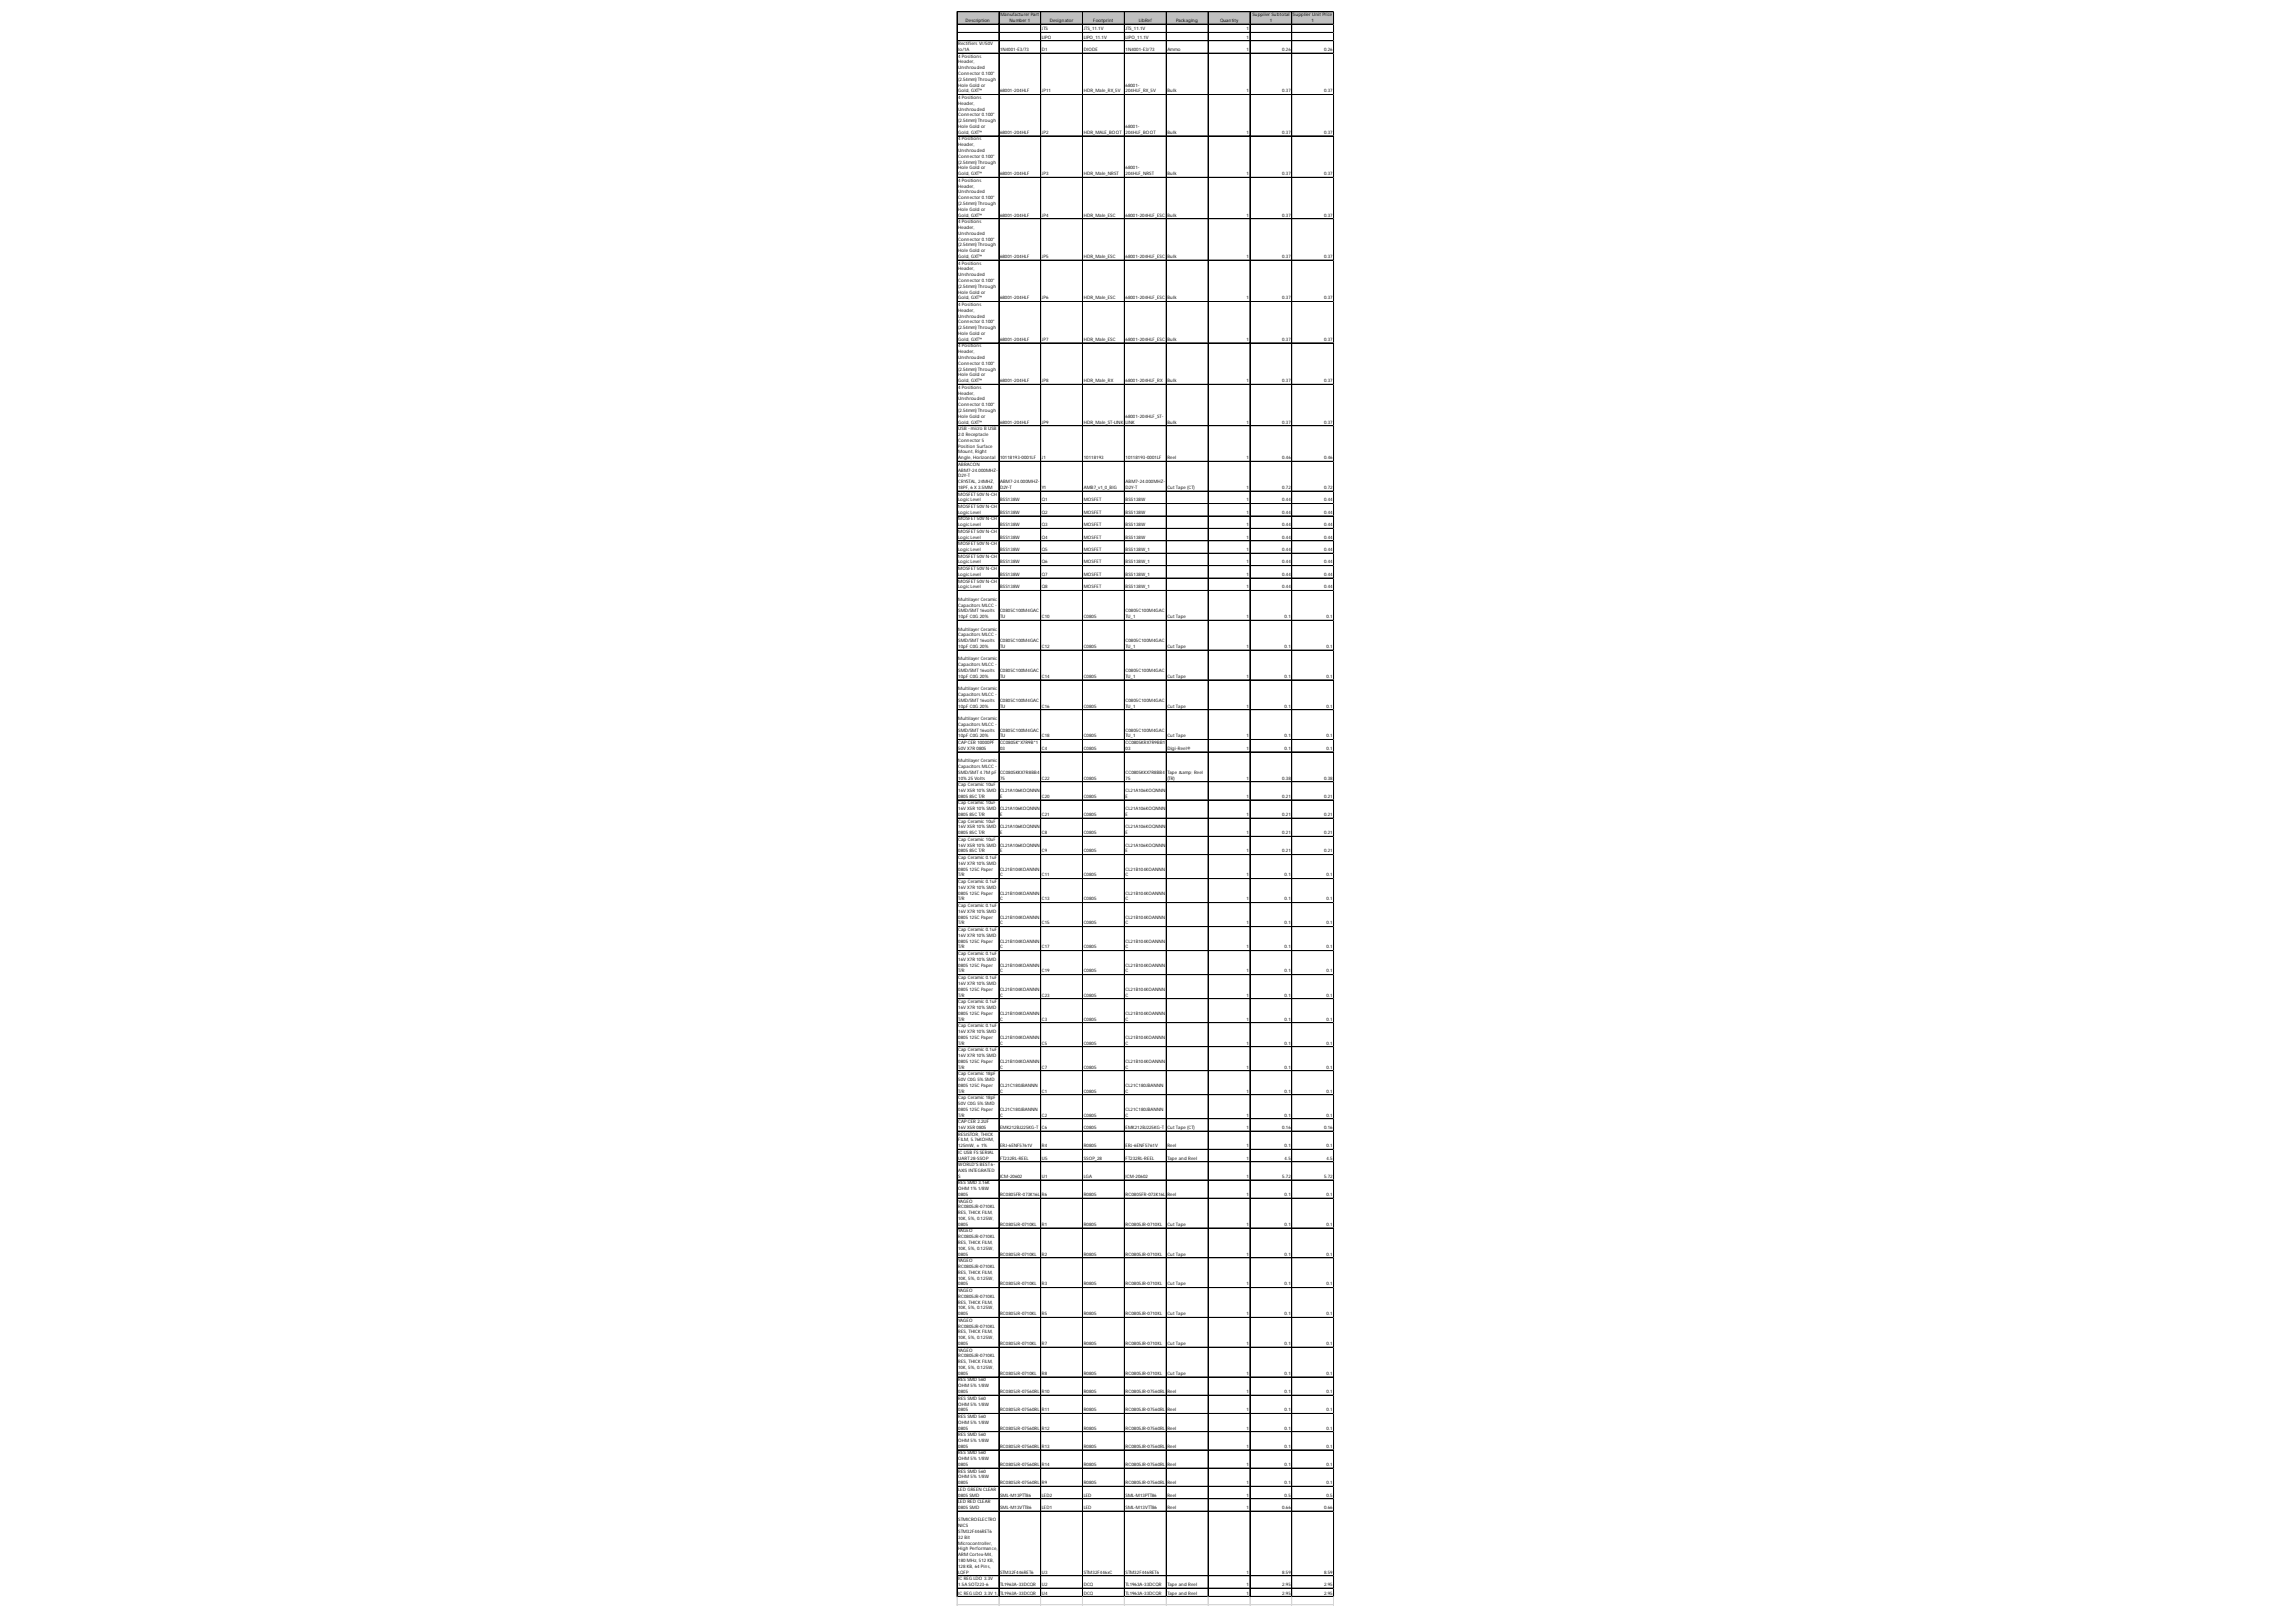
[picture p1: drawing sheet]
<svg xmlns="http://www.w3.org/2000/svg" width="297mm" height="210mm" viewBox="0 0 297 210" stroke-linecap="round" stroke-linejoin="round" font-family="sans-serif">
<defs><g id="words">
<g font-size=".6">
<text x="124" y="5.8">Rectifiers Vr/50V</text>
<text x="124.9" y="2.8">Description</text>
<text x="129.4" y="2.1">Manufacturer Part</text>
<text x="130.6" y="2.8">Number 1</text>
<text x="134.8" y="3.9">JTS</text>
<text x="134.8" y="5">LIPO</text>
<text x="135.8" y="2.8">Designator</text>
<text x="140.2" y="3.9">JTS_11.1V</text>
<text x="140.2" y="5">LIPO_11.1V</text>
<text x="141.4" y="2.8">Footprint</text>
<text x="145.6" y="3.9">JTS_11.1V</text>
<text x="145.6" y="5">LIPO_11.1V</text>
<text x="147.3" y="2.8">LibRef</text>
<text x="152.2" y="2.8">Packaging</text>
<text x="157.8" y="2.8">Quantity</text>
<text x="161.3" y="3.9">1</text>
<text x="161.3" y="5">1</text>
<text x="162" y="2.1">Supplier Subtotal</text>
<text x="164.3" y="2.8">1</text>
<text x="167.3" y="2.1">Supplier Unit Price</text>
<text x="169.7" y="2.8">1</text>
<text x="124" y="6.6">Io/1A</text>
<text x="124" y="7.5">4 Positions</text>
<text x="124" y="8.2">Header,</text>
<text x="124" y="9">Unshrouded</text>
<text x="124" y="9.7">Connector 0.100&quot;</text>
<text x="124" y="10.5">(2.54mm) Through</text>
<text x="124" y="11.2">Hole Gold or</text>
<text x="124" y="12">Gold, GXT™</text>
<text x="129.4" y="6.6">1N4001-E3/73</text>
<text x="129.4" y="12">68001-204HLF</text>
<text x="134.8" y="6.6">D1</text>
<text x="134.8" y="12">JP11</text>
<text x="140.2" y="6.6">DIODE</text>
<text x="140.2" y="12">HDR_Male_RX_5V</text>
<text x="145.6" y="6.6">1N4001-E3/73</text>
<text x="145.6" y="11.2">68001-</text>
<text x="145.6" y="12">204HLF_RX_5V</text>
<text x="151" y="6.6">Ammo</text>
<text x="151" y="12">Bulk</text>
<text x="161.3" y="6.6">1</text>
<text x="161.3" y="12">1</text>
<text x="165.9" y="6.6">0.26</text>
<text x="165.9" y="12">0.37</text>
<text x="171.3" y="6.6">0.26</text>
<text x="171.3" y="12">0.37</text>
<text x="124" y="12.8">4 Positions</text>
<text x="124" y="13.6">Header,</text>
<text x="124" y="14.3">Unshrouded</text>
<text x="124" y="15.1">Connector 0.100&quot;</text>
<text x="124" y="15.8">(2.54mm) Through</text>
<text x="124" y="16.6">Hole Gold or</text>
<text x="124" y="17.3">Gold, GXT™</text>
<text x="129.4" y="17.3">68001-204HLF</text>
<text x="134.8" y="17.3">JP2</text>
<text x="140.2" y="17.3">HDR_MALE_BOOT</text>
<text x="145.6" y="16.6">68001-</text>
<text x="145.6" y="17.3">204HLF_BOOT</text>
<text x="151" y="17.3">Bulk</text>
<text x="161.3" y="17.3">1</text>
<text x="165.9" y="17.3">0.37</text>
<text x="171.3" y="17.3">0.37</text>
<text x="124" y="18.2">4 Positions</text>
<text x="124" y="18.9">Header,</text>
<text x="124" y="19.7">Unshrouded</text>
<text x="124" y="20.4">Connector 0.100&quot;</text>
<text x="124" y="21.2">(2.54mm) Through</text>
<text x="124" y="21.9">Hole Gold or</text>
<text x="124" y="22.7">Gold, GXT™</text>
<text x="124" y="23.5">4 Positions</text>
<text x="129.4" y="22.7">68001-204HLF</text>
<text x="134.8" y="22.7">JP3</text>
<text x="140.2" y="22.7">HDR_Male_NRST</text>
<text x="145.6" y="21.9">68001-</text>
<text x="145.6" y="22.7">204HLF_NRST</text>
<text x="151" y="22.7">Bulk</text>
<text x="161.3" y="22.7">1</text>
<text x="165.9" y="22.7">0.37</text>
<text x="171.3" y="22.7">0.37</text>
<text x="124" y="24.3">Header,</text>
<text x="124" y="25">Unshrouded</text>
<text x="124" y="25.8">Connector 0.100&quot;</text>
<text x="124" y="26.5">(2.54mm) Through</text>
<text x="124" y="27.3">Hole Gold or</text>
<text x="124" y="28">Gold, GXT™</text>
<text x="124" y="28.9">4 Positions</text>
<text x="124" y="29.6">Header,</text>
<text x="129.4" y="28">68001-204HLF</text>
<text x="134.8" y="28">JP4</text>
<text x="140.2" y="28">HDR_Male_ESC</text>
<text x="145.6" y="28">68001-204HLF_ESC</text>
<text x="151" y="28">Bulk</text>
<text x="161.3" y="28">1</text>
<text x="165.9" y="28">0.37</text>
<text x="171.3" y="28">0.37</text>
<text x="124" y="30.4">Unshrouded</text>
<text x="124" y="31.1">Connector 0.100&quot;</text>
<text x="124" y="31.9">(2.54mm) Through</text>
<text x="124" y="32.6">Hole Gold or</text>
<text x="124" y="33.4">Gold, GXT™</text>
<text x="124" y="34.2">4 Positions</text>
<text x="124" y="35">Header,</text>
<text x="124" y="35.7">Unshrouded</text>
<text x="129.4" y="33.4">68001-204HLF</text>
<text x="134.8" y="33.4">JP5</text>
<text x="140.2" y="33.4">HDR_Male_ESC</text>
<text x="145.6" y="33.4">68001-204HLF_ESC</text>
<text x="151" y="33.4">Bulk</text>
<text x="161.3" y="33.4">1</text>
<text x="165.9" y="33.4">0.37</text>
<text x="171.3" y="33.4">0.37</text>
<text x="124" y="36.5">Connector 0.100&quot;</text>
<text x="124" y="37.2">(2.54mm) Through</text>
<text x="124" y="38">Hole Gold or</text>
<text x="124" y="38.7">Gold, GXT™</text>
<text x="124" y="39.6">4 Positions</text>
<text x="124" y="40.3">Header,</text>
<text x="124" y="41.1">Unshrouded</text>
<text x="124" y="41.8">Connector 0.100&quot;</text>
<text x="129.4" y="38.7">68001-204HLF</text>
<text x="134.8" y="38.7">JP6</text>
<text x="140.2" y="38.7">HDR_Male_ESC</text>
<text x="145.6" y="38.7">68001-204HLF_ESC</text>
<text x="151" y="38.7">Bulk</text>
<text x="161.3" y="38.7">1</text>
<text x="165.9" y="38.7">0.37</text>
<text x="171.3" y="38.7">0.37</text>
<text x="124" y="42.6">(2.54mm) Through</text>
<text x="124" y="43.3">Hole Gold or</text>
<text x="124" y="44.1">Gold, GXT™</text>
<text x="124" y="45">4 Positions</text>
<text x="124" y="45.7">Header,</text>
<text x="124" y="46.5">Unshrouded</text>
<text x="124" y="47.2">Connector 0.100&quot;</text>
<text x="124" y="48">(2.54mm) Through</text>
<text x="129.4" y="44.1">68001-204HLF</text>
<text x="134.8" y="44.1">JP7</text>
<text x="140.2" y="44.1">HDR_Male_ESC</text>
<text x="145.6" y="44.1">68001-204HLF_ESC</text>
<text x="151" y="44.1">Bulk</text>
<text x="161.3" y="44.1">1</text>
<text x="165.9" y="44.1">0.37</text>
<text x="171.3" y="44.1">0.37</text>
<text x="124" y="48.7">Hole Gold or</text>
<text x="124" y="49.5">Gold, GXT™</text>
<text x="124" y="50.3">4 Positions</text>
<text x="124" y="51.1">Header,</text>
<text x="124" y="51.8">Unshrouded</text>
<text x="124" y="52.6">Connector 0.100&quot;</text>
<text x="124" y="53.3">(2.54mm) Through</text>
<text x="129.4" y="49.5">68001-204HLF</text>
<text x="134.8" y="49.5">JP8</text>
<text x="140.2" y="49.5">HDR_Male_RX</text>
<text x="145.6" y="49.5">68001-204HLF_RX</text>
<text x="151" y="49.5">Bulk</text>
<text x="161.3" y="49.5">1</text>
<text x="165.9" y="49.5">0.37</text>
<text x="171.3" y="49.5">0.37</text>
<text x="124" y="54.1">Hole Gold or</text>
<text x="124" y="54.8">Gold, GXT™</text>
<text x="124" y="55.7">USB - micro B USB</text>
<text x="124" y="56.4">2.0 Receptacle</text>
<text x="124" y="57.2">Connector 5</text>
<text x="124" y="57.9">Position Surface</text>
<text x="124" y="58.7">Mount, Right</text>
<text x="124" y="59.4">Angle, Horizontal</text>
<text x="129.4" y="54.8">68001-204HLF</text>
<text x="129.4" y="59.4">10118193-0001LF</text>
<text x="134.8" y="54.8">JP9</text>
<text x="134.8" y="59.4">J1</text>
<text x="140.2" y="54.8">HDR_Male_ST-LINK</text>
<text x="140.2" y="59.4">10118193</text>
<text x="145.6" y="54.1">68001-204HLF_ST-</text>
<text x="145.6" y="54.8">LINK</text>
<text x="145.6" y="59.4">10118193-0001LF</text>
<text x="151" y="54.8">Bulk</text>
<text x="151" y="59.4">Reel</text>
<text x="161.3" y="54.8">1</text>
<text x="161.3" y="59.4">1</text>
<text x="165.9" y="54.8">0.37</text>
<text x="165.9" y="59.4">0.46</text>
<text x="171.3" y="54.8">0.37</text>
<text x="171.3" y="59.4">0.46</text>
<text x="124" y="60.3">ABRACON</text>
<text x="124" y="61">ABM7-24.000MHZ-</text>
<text x="124" y="61.8">D2Y-T</text>
<text x="124" y="62.5">CRYSTAL, 24MHZ,</text>
<text x="124" y="63.3">18PF, 6 X 3.5MM</text>
<text x="124" y="64.1">MOSFET 50V N-CH</text>
<text x="124" y="64.9">Logic Level</text>
<text x="124" y="65.7">MOSFET 50V N-CH</text>
<text x="129.4" y="62.5">ABM7-24.000MHZ-</text>
<text x="129.4" y="63.3">D2Y-T</text>
<text x="129.4" y="64.9">BSS138W</text>
<text x="134.8" y="63.3">Y1</text>
<text x="134.8" y="64.9">Q1</text>
<text x="140.2" y="63.3">AMB7_v1_0_BIG</text>
<text x="140.2" y="64.9">MOSFET</text>
<text x="145.6" y="62.5">ABM7-24.000MHZ-</text>
<text x="145.6" y="63.3">D2Y-T</text>
<text x="145.6" y="64.9">BSS138W</text>
<text x="151" y="63.3">Cut Tape (CT)</text>
<text x="161.3" y="63.3">1</text>
<text x="161.3" y="64.9">1</text>
<text x="165.9" y="63.3">0.72</text>
<text x="165.9" y="64.9">0.44</text>
<text x="171.3" y="63.3">0.72</text>
<text x="171.3" y="64.9">0.44</text>
<text x="124" y="66.5">Logic Level</text>
<text x="124" y="67.3">MOSFET 50V N-CH</text>
<text x="124" y="68.1">Logic Level</text>
<text x="124" y="69">MOSFET 50V N-CH</text>
<text x="124" y="69.7">Logic Level</text>
<text x="124" y="70.6">MOSFET 50V N-CH</text>
<text x="124" y="71.3">Logic Level</text>
<text x="129.4" y="66.5">BSS138W</text>
<text x="129.4" y="68.1">BSS138W</text>
<text x="129.4" y="69.7">BSS138W</text>
<text x="129.4" y="71.3">BSS138W</text>
<text x="134.8" y="66.5">Q2</text>
<text x="134.8" y="68.1">Q3</text>
<text x="134.8" y="69.7">Q4</text>
<text x="134.8" y="71.3">Q5</text>
<text x="140.2" y="66.5">MOSFET</text>
<text x="140.2" y="68.1">MOSFET</text>
<text x="140.2" y="69.7">MOSFET</text>
<text x="140.2" y="71.3">MOSFET</text>
<text x="145.6" y="66.5">BSS138W</text>
<text x="145.6" y="68.1">BSS138W</text>
<text x="145.6" y="69.7">BSS138W</text>
<text x="145.6" y="71.3">BSS138W_1</text>
<text x="161.3" y="66.5">1</text>
<text x="161.3" y="68.1">1</text>
<text x="161.3" y="69.7">1</text>
<text x="161.3" y="71.3">1</text>
<text x="165.9" y="66.5">0.44</text>
<text x="165.9" y="68.1">0.44</text>
<text x="165.9" y="69.7">0.44</text>
<text x="165.9" y="71.3">0.44</text>
<text x="171.3" y="66.5">0.44</text>
<text x="171.3" y="68.1">0.44</text>
<text x="171.3" y="69.7">0.44</text>
<text x="171.3" y="71.3">0.44</text>
<text x="124" y="72.2">MOSFET 50V N-CH</text>
<text x="124" y="72.9">Logic Level</text>
<text x="124" y="73.8">MOSFET 50V N-CH</text>
<text x="124" y="74.5">Logic Level</text>
<text x="124" y="75.4">MOSFET 50V N-CH</text>
<text x="124" y="76.1">Logic Level</text>
<text x="124" y="77.7">Multilayer Ceramic</text>
<text x="129.4" y="72.9">BSS138W</text>
<text x="129.4" y="74.5">BSS138W</text>
<text x="129.4" y="76.1">BSS138W</text>
<text x="134.8" y="72.9">Q6</text>
<text x="134.8" y="74.5">Q7</text>
<text x="134.8" y="76.1">Q8</text>
<text x="140.2" y="72.9">MOSFET</text>
<text x="140.2" y="74.5">MOSFET</text>
<text x="140.2" y="76.1">MOSFET</text>
<text x="145.6" y="72.9">BSS138W_1</text>
<text x="145.6" y="74.5">BSS138W_1</text>
<text x="145.6" y="76.1">BSS138W_1</text>
<text x="161.3" y="72.9">1</text>
<text x="161.3" y="74.5">1</text>
<text x="161.3" y="76.1">1</text>
<text x="165.9" y="72.9">0.44</text>
<text x="165.9" y="74.5">0.44</text>
<text x="165.9" y="76.1">0.44</text>
<text x="171.3" y="72.9">0.44</text>
<text x="171.3" y="74.5">0.44</text>
<text x="171.3" y="76.1">0.44</text>
<text x="124" y="78.5">Capacitors MLCC -</text>
<text x="124" y="79.2">SMD/SMT 16volts</text>
<text x="124" y="80">10pF C0G 20%</text>
<text x="124" y="81.6">Multilayer Ceramic</text>
<text x="124" y="82.3">Capacitors MLCC -</text>
<text x="124" y="83.1">SMD/SMT 16volts</text>
<text x="124" y="83.8">10pF C0G 20%</text>
<text x="129.4" y="79.2">C0805C100M4GAC</text>
<text x="129.4" y="80">TU</text>
<text x="129.4" y="83.1">C0805C100M4GAC</text>
<text x="129.4" y="83.8">TU</text>
<text x="134.8" y="80">C10</text>
<text x="134.8" y="83.8">C12</text>
<text x="140.2" y="80">C0805</text>
<text x="140.2" y="83.8">C0805</text>
<text x="145.6" y="79.2">C0805C100M4GAC</text>
<text x="145.6" y="80">TU_1</text>
<text x="145.6" y="83.1">C0805C100M4GAC</text>
<text x="145.6" y="83.8">TU_1</text>
<text x="151" y="80">Cut Tape</text>
<text x="151" y="83.8">Cut Tape</text>
<text x="161.3" y="80">1</text>
<text x="161.3" y="83.8">1</text>
<text x="166.2" y="80">0.1</text>
<text x="166.2" y="83.8">0.1</text>
<text x="171.6" y="80">0.1</text>
<text x="171.6" y="83.8">0.1</text>
<text x="124" y="85.5">Multilayer Ceramic</text>
<text x="124" y="86.2">Capacitors MLCC -</text>
<text x="124" y="87">SMD/SMT 16volts</text>
<text x="124" y="87.7">10pF C0G 20%</text>
<text x="124" y="89.3">Multilayer Ceramic</text>
<text x="129.4" y="87">C0805C100M4GAC</text>
<text x="129.4" y="87.7">TU</text>
<text x="134.8" y="87.7">C14</text>
<text x="140.2" y="87.7">C0805</text>
<text x="145.6" y="87">C0805C100M4GAC</text>
<text x="145.6" y="87.7">TU_1</text>
<text x="151" y="87.7">Cut Tape</text>
<text x="161.3" y="87.7">1</text>
<text x="166.2" y="87.7">0.1</text>
<text x="171.6" y="87.7">0.1</text>
<text x="124" y="90.1">Capacitors MLCC -</text>
<text x="124" y="90.8">SMD/SMT 16volts</text>
<text x="124" y="91.6">10pF C0G 20%</text>
<text x="124" y="93.2">Multilayer Ceramic</text>
<text x="124" y="93.9">Capacitors MLCC -</text>
<text x="124" y="94.7">SMD/SMT 16volts</text>
<text x="124" y="95.4">10pF C0G 20%</text>
<text x="129.4" y="90.8">C0805C100M4GAC</text>
<text x="129.4" y="91.6">TU</text>
<text x="129.4" y="94.7">C0805C100M4GAC</text>
<text x="129.4" y="95.4">TU</text>
<text x="134.8" y="91.6">C16</text>
<text x="134.8" y="95.4">C18</text>
<text x="140.2" y="91.6">C0805</text>
<text x="140.2" y="95.4">C0805</text>
<text x="145.6" y="90.8">C0805C100M4GAC</text>
<text x="145.6" y="91.6">TU_1</text>
<text x="145.6" y="94.7">C0805C100M4GAC</text>
<text x="145.6" y="95.4">TU_1</text>
<text x="151" y="91.6">Cut Tape</text>
<text x="151" y="95.4">Cut Tape</text>
<text x="161.3" y="91.6">1</text>
<text x="161.3" y="95.4">1</text>
<text x="166.2" y="91.6">0.1</text>
<text x="166.2" y="95.4">0.1</text>
<text x="171.6" y="91.6">0.1</text>
<text x="171.6" y="95.4">0.1</text>
<text x="124" y="96.3">CAP CER 10000PF</text>
<text x="124" y="97">50V X7R 0805</text>
<text x="124" y="98.6">Multilayer Ceramic</text>
<text x="124" y="99.4">Capacitors MLCC -</text>
<text x="124" y="100.1">SMD/SMT 4.7M pF</text>
<text x="124" y="100.9">10% 25 Volts</text>
<text x="124" y="101.7">Cap Ceramic 10uF</text>
<text x="129.4" y="96.3">CC0805K*X7R9B*1</text>
<text x="129.4" y="97">03</text>
<text x="129.4" y="100.1">CC0805KKX7R8BB4</text>
<text x="129.4" y="100.9">75</text>
<text x="134.8" y="97">C4</text>
<text x="134.8" y="100.9">C22</text>
<text x="140.2" y="97">C0805</text>
<text x="140.2" y="100.9">C0805</text>
<text x="145.6" y="96.3">CC0805KRX7R9BB1</text>
<text x="145.6" y="97">03</text>
<text x="145.6" y="100.1">CC0805KKX7R8BB4</text>
<text x="145.6" y="100.9">75</text>
<text x="151" y="97">Digi-Reel®</text>
<text x="151" y="100.1">Tape &amp;amp; Reel</text>
<text x="151" y="100.9">(TR)</text>
<text x="161.3" y="97">1</text>
<text x="161.3" y="100.9">1</text>
<text x="165.9" y="100.9">0.38</text>
<text x="166.2" y="97">0.1</text>
<text x="171.3" y="100.9">0.38</text>
<text x="171.6" y="97">0.1</text>
<text x="124" y="102.5">16V X5R 10% SMD</text>
<text x="124" y="103.2">0805 85C T/R</text>
<text x="124" y="104.1">Cap Ceramic 10uF</text>
<text x="124" y="104.8">16V X5R 10% SMD</text>
<text x="124" y="105.6">0805 85C T/R</text>
<text x="124" y="106.5">Cap Ceramic 10uF</text>
<text x="124" y="107.2">16V X5R 10% SMD</text>
<text x="124" y="108">0805 85C T/R</text>
<text x="129.4" y="102.5">CL21A106KOQNNN</text>
<text x="129.4" y="103.2">E</text>
<text x="129.4" y="104.8">CL21A106KOQNNN</text>
<text x="129.4" y="105.6">E</text>
<text x="129.4" y="107.2">CL21A106KOQNNN</text>
<text x="129.4" y="108">E</text>
<text x="134.8" y="103.2">C20</text>
<text x="134.8" y="105.6">C21</text>
<text x="134.8" y="108">C8</text>
<text x="140.2" y="103.2">C0805</text>
<text x="140.2" y="105.6">C0805</text>
<text x="140.2" y="108">C0805</text>
<text x="145.6" y="102.5">CL21A106KOQNNN</text>
<text x="145.6" y="103.2">E</text>
<text x="145.6" y="104.8">CL21A106KOQNNN</text>
<text x="145.6" y="105.6">E</text>
<text x="145.6" y="107.2">CL21A106KOQNNN</text>
<text x="145.6" y="108">E</text>
<text x="161.3" y="103.2">1</text>
<text x="161.3" y="105.6">1</text>
<text x="161.3" y="108">1</text>
<text x="165.9" y="103.2">0.21</text>
<text x="165.9" y="105.6">0.21</text>
<text x="165.9" y="108">0.21</text>
<text x="171.3" y="103.2">0.21</text>
<text x="171.3" y="105.6">0.21</text>
<text x="171.3" y="108">0.21</text>
<text x="124" y="108.8">Cap Ceramic 10uF</text>
<text x="124" y="109.6">16V X5R 10% SMD</text>
<text x="124" y="110.3">0805 85C T/R</text>
<text x="124" y="111.2">Cap Ceramic 0.1uF</text>
<text x="124" y="111.9">16V X7R 10% SMD</text>
<text x="124" y="112.7">0805 125C Paper</text>
<text x="124" y="113.4">T/R</text>
<text x="129.4" y="109.6">CL21A106KOQNNN</text>
<text x="129.4" y="110.3">E</text>
<text x="129.4" y="112.7">CL21B104KOANNN</text>
<text x="129.4" y="113.4">C</text>
<text x="134.8" y="110.3">C9</text>
<text x="134.8" y="113.4">C11</text>
<text x="140.2" y="110.3">C0805</text>
<text x="140.2" y="113.4">C0805</text>
<text x="145.6" y="109.6">CL21A106KOQNNN</text>
<text x="145.6" y="110.3">E</text>
<text x="145.6" y="112.7">CL21B104KOANNN</text>
<text x="145.6" y="113.4">C</text>
<text x="161.3" y="110.3">1</text>
<text x="161.3" y="113.4">1</text>
<text x="165.9" y="110.3">0.21</text>
<text x="166.2" y="113.4">0.1</text>
<text x="171.3" y="110.3">0.21</text>
<text x="171.6" y="113.4">0.1</text>
<text x="124" y="114.3">Cap Ceramic 0.1uF</text>
<text x="124" y="115">16V X7R 10% SMD</text>
<text x="124" y="115.8">0805 125C Paper</text>
<text x="124" y="116.5">T/R</text>
<text x="124" y="117.4">Cap Ceramic 0.1uF</text>
<text x="124" y="118.1">16V X7R 10% SMD</text>
<text x="124" y="118.9">0805 125C Paper</text>
<text x="124" y="119.6">T/R</text>
<text x="129.4" y="115.8">CL21B104KOANNN</text>
<text x="129.4" y="116.5">C</text>
<text x="129.4" y="118.9">CL21B104KOANNN</text>
<text x="129.4" y="119.6">C</text>
<text x="134.8" y="116.5">C13</text>
<text x="134.8" y="119.6">C15</text>
<text x="140.2" y="116.5">C0805</text>
<text x="140.2" y="119.6">C0805</text>
<text x="145.6" y="115.8">CL21B104KOANNN</text>
<text x="145.6" y="116.5">C</text>
<text x="145.6" y="118.9">CL21B104KOANNN</text>
<text x="145.6" y="119.6">C</text>
<text x="161.3" y="116.5">1</text>
<text x="161.3" y="119.6">1</text>
<text x="166.2" y="116.5">0.1</text>
<text x="166.2" y="119.6">0.1</text>
<text x="171.6" y="116.5">0.1</text>
<text x="171.6" y="119.6">0.1</text>
<text x="124" y="120.5">Cap Ceramic 0.1uF</text>
<text x="124" y="121.2">16V X7R 10% SMD</text>
<text x="124" y="122">0805 125C Paper</text>
<text x="124" y="122.7">T/R</text>
<text x="124" y="123.6">Cap Ceramic 0.1uF</text>
<text x="124" y="124.4">16V X7R 10% SMD</text>
<text x="124" y="125.1">0805 125C Paper</text>
<text x="124" y="125.9">T/R</text>
<text x="129.4" y="122">CL21B104KOANNN</text>
<text x="129.4" y="122.7">C</text>
<text x="129.4" y="125.1">CL21B104KOANNN</text>
<text x="129.4" y="125.9">C</text>
<text x="134.8" y="122.7">C17</text>
<text x="134.8" y="125.9">C19</text>
<text x="140.2" y="122.7">C0805</text>
<text x="140.2" y="125.9">C0805</text>
<text x="145.6" y="122">CL21B104KOANNN</text>
<text x="145.6" y="122.7">C</text>
<text x="145.6" y="125.1">CL21B104KOANNN</text>
<text x="145.6" y="125.9">C</text>
<text x="161.3" y="122.7">1</text>
<text x="161.3" y="125.9">1</text>
<text x="166.2" y="122.7">0.1</text>
<text x="166.2" y="125.9">0.1</text>
<text x="171.6" y="122.7">0.1</text>
<text x="171.6" y="125.9">0.1</text>
<text x="124" y="126.7">Cap Ceramic 0.1uF</text>
<text x="124" y="127.5">16V X7R 10% SMD</text>
<text x="124" y="128.2">0805 125C Paper</text>
<text x="124" y="129">T/R</text>
<text x="124" y="129.8">Cap Ceramic 0.1uF</text>
<text x="124" y="130.6">16V X7R 10% SMD</text>
<text x="124" y="131.3">0805 125C Paper</text>
<text x="129.4" y="128.2">CL21B104KOANNN</text>
<text x="129.4" y="129">C</text>
<text x="129.4" y="131.3">CL21B104KOANNN</text>
<text x="134.8" y="129">C23</text>
<text x="140.2" y="129">C0805</text>
<text x="145.6" y="128.2">CL21B104KOANNN</text>
<text x="145.6" y="129">C</text>
<text x="145.6" y="131.3">CL21B104KOANNN</text>
<text x="161.3" y="129">1</text>
<text x="166.2" y="129">0.1</text>
<text x="171.6" y="129">0.1</text>
<text x="124" y="132.1">T/R</text>
<text x="124" y="132.9">Cap Ceramic 0.1uF</text>
<text x="124" y="133.7">16V X7R 10% SMD</text>
<text x="124" y="134.4">0805 125C Paper</text>
<text x="124" y="135.2">T/R</text>
<text x="124" y="136">Cap Ceramic 0.1uF</text>
<text x="124" y="136.8">16V X7R 10% SMD</text>
<text x="124" y="137.5">0805 125C Paper</text>
<text x="129.4" y="132.1">C</text>
<text x="129.4" y="134.4">CL21B104KOANNN</text>
<text x="129.4" y="135.2">C</text>
<text x="129.4" y="137.5">CL21B104KOANNN</text>
<text x="134.8" y="132.1">C3</text>
<text x="134.8" y="135.2">C5</text>
<text x="140.2" y="132.1">C0805</text>
<text x="140.2" y="135.2">C0805</text>
<text x="145.6" y="132.1">C</text>
<text x="145.6" y="134.4">CL21B104KOANNN</text>
<text x="145.6" y="135.2">C</text>
<text x="145.6" y="137.5">CL21B104KOANNN</text>
<text x="161.3" y="132.1">1</text>
<text x="161.3" y="135.2">1</text>
<text x="166.2" y="132.1">0.1</text>
<text x="166.2" y="135.2">0.1</text>
<text x="171.6" y="132.1">0.1</text>
<text x="171.6" y="135.2">0.1</text>
<text x="124" y="138.3">T/R</text>
<text x="124" y="139.1">Cap Ceramic 18pF</text>
<text x="124" y="139.9">50V C0G 5% SMD</text>
<text x="124" y="140.6">0805 125C Paper</text>
<text x="124" y="141.4">T/R</text>
<text x="124" y="142.2">Cap Ceramic 18pF</text>
<text x="124" y="143">50V C0G 5% SMD</text>
<text x="124" y="143.7">0805 125C Paper</text>
<text x="129.4" y="138.3">C</text>
<text x="129.4" y="140.6">CL21C180JBANNN</text>
<text x="129.4" y="141.4">C</text>
<text x="129.4" y="143.7">CL21C180JBANNN</text>
<text x="134.8" y="138.3">C7</text>
<text x="134.8" y="141.4">C1</text>
<text x="140.2" y="138.3">C0805</text>
<text x="140.2" y="141.4">C0805</text>
<text x="145.6" y="138.3">C</text>
<text x="145.6" y="140.6">CL21C180JBANNN</text>
<text x="145.6" y="141.4">C</text>
<text x="145.6" y="143.7">CL21C180JBANNN</text>
<text x="161.3" y="138.3">1</text>
<text x="161.3" y="141.4">1</text>
<text x="166.2" y="138.3">0.1</text>
<text x="166.2" y="141.4">0.1</text>
<text x="171.6" y="138.3">0.1</text>
<text x="171.6" y="141.4">0.1</text>
<text x="124" y="144.5">T/R</text>
<text x="124" y="145.4">CAP CER 2.2UF</text>
<text x="124" y="146.1">16V X5R 0805</text>
<text x="124" y="147">RESISTOR, THICK</text>
<text x="124" y="147.7">FILM, 5.76KOHM,</text>
<text x="124" y="148.5">125mW, ± 1%</text>
<text x="124" y="149.3">IC USB FS SERIAL</text>
<text x="129.4" y="144.5">C</text>
<text x="129.4" y="146.1">EMK212BJ225KG-T</text>
<text x="129.4" y="148.5">ERJ-6ENF5761V</text>
<text x="134.8" y="144.5">C2</text>
<text x="134.8" y="146.1">C6</text>
<text x="134.8" y="148.5">R4</text>
<text x="140.2" y="144.5">C0805</text>
<text x="140.2" y="146.1">C0805</text>
<text x="140.2" y="148.5">R0805</text>
<text x="145.6" y="144.5">C</text>
<text x="145.6" y="146.1">EMK212BJ225KG-T</text>
<text x="145.6" y="148.5">ERJ-6ENF5761V</text>
<text x="151" y="146.1">Cut Tape (CT)</text>
<text x="151" y="148.5">Reel</text>
<text x="161.3" y="144.5">1</text>
<text x="161.3" y="146.1">1</text>
<text x="161.3" y="148.5">1</text>
<text x="165.9" y="146.1">0.16</text>
<text x="166.2" y="144.5">0.1</text>
<text x="166.2" y="148.5">0.1</text>
<text x="171.3" y="146.1">0.16</text>
<text x="171.6" y="144.5">0.1</text>
<text x="171.6" y="148.5">0.1</text>
<text x="124" y="150.1">UART 28-SSOP</text>
<text x="124" y="150.9">WORLD'S BEST 6-</text>
<text x="124" y="151.7">AXIS INTEGRATED</text>
<text x="124" y="152.4">S</text>
<text x="124" y="153.3">RES SMD 3.16K</text>
<text x="124" y="154">OHM 1% 1/8W</text>
<text x="124" y="154.8">0805</text>
<text x="124" y="155.6">YAGEO</text>
<text x="129.4" y="150.1">FT232RL-REEL</text>
<text x="129.4" y="152.4">ICM-20602</text>
<text x="129.4" y="154.8">RC0805FR-073K16L</text>
<text x="134.8" y="150.1">U5</text>
<text x="134.8" y="152.4">U1</text>
<text x="134.8" y="154.8">R6</text>
<text x="140.2" y="150.1">SSOP_28</text>
<text x="140.2" y="152.4">LGA</text>
<text x="140.2" y="154.8">R0805</text>
<text x="145.6" y="150.1">FT232RL-REEL</text>
<text x="145.6" y="152.4">ICM-20602</text>
<text x="145.6" y="154.8">RC0805FR-073K16L</text>
<text x="151" y="150.1">Tape and Reel</text>
<text x="151" y="154.8">Reel</text>
<text x="161.3" y="150.1">1</text>
<text x="161.3" y="152.4">1</text>
<text x="161.3" y="154.8">1</text>
<text x="165.9" y="152.4">5.72</text>
<text x="166.2" y="150.1">4.5</text>
<text x="166.2" y="154.8">0.1</text>
<text x="171.3" y="152.4">5.72</text>
<text x="171.6" y="150.1">4.5</text>
<text x="171.6" y="154.8">0.1</text>
<text x="124" y="156.4">RC0805JR-0710KL</text>
<text x="124" y="157.1">RES, THICK FILM,</text>
<text x="124" y="157.9">10K, 5%, 0.125W,</text>
<text x="124" y="158.6">0805</text>
<text x="124" y="159.5">YAGEO</text>
<text x="124" y="160.2">RC0805JR-0710KL</text>
<text x="124" y="161">RES, THICK FILM,</text>
<text x="124" y="161.7">10K, 5%, 0.125W,</text>
<text x="129.4" y="158.6">RC0805JR-0710KL</text>
<text x="134.8" y="158.6">R1</text>
<text x="140.2" y="158.6">R0805</text>
<text x="145.6" y="158.6">RC0805JR-0710KL</text>
<text x="151" y="158.6">Cut Tape</text>
<text x="161.3" y="158.6">1</text>
<text x="166.2" y="158.6">0.1</text>
<text x="171.6" y="158.6">0.1</text>
<text x="124" y="162.5">0805</text>
<text x="124" y="163.4">YAGEO</text>
<text x="124" y="164.1">RC0805JR-0710KL</text>
<text x="124" y="164.9">RES, THICK FILM,</text>
<text x="124" y="165.6">10K, 5%, 0.125W,</text>
<text x="124" y="166.4">0805</text>
<text x="124" y="167.2">YAGEO</text>
<text x="124" y="168">RC0805JR-0710KL</text>
<text x="129.4" y="162.5">RC0805JR-0710KL</text>
<text x="129.4" y="166.4">RC0805JR-0710KL</text>
<text x="134.8" y="162.5">R2</text>
<text x="134.8" y="166.4">R3</text>
<text x="140.2" y="162.5">R0805</text>
<text x="140.2" y="166.4">R0805</text>
<text x="145.6" y="162.5">RC0805JR-0710KL</text>
<text x="145.6" y="166.4">RC0805JR-0710KL</text>
<text x="151" y="162.5">Cut Tape</text>
<text x="151" y="166.4">Cut Tape</text>
<text x="161.3" y="162.5">1</text>
<text x="161.3" y="166.4">1</text>
<text x="166.2" y="162.5">0.1</text>
<text x="166.2" y="166.4">0.1</text>
<text x="171.6" y="162.5">0.1</text>
<text x="171.6" y="166.4">0.1</text>
<text x="124" y="168.7">RES, THICK FILM,</text>
<text x="124" y="169.5">10K, 5%, 0.125W,</text>
<text x="124" y="170.2">0805</text>
<text x="124" y="171.1">YAGEO</text>
<text x="124" y="171.8">RC0805JR-0710KL</text>
<text x="124" y="172.6">RES, THICK FILM,</text>
<text x="124" y="173.3">10K, 5%, 0.125W,</text>
<text x="129.4" y="170.2">RC0805JR-0710KL</text>
<text x="134.8" y="170.2">R5</text>
<text x="140.2" y="170.2">R0805</text>
<text x="145.6" y="170.2">RC0805JR-0710KL</text>
<text x="151" y="170.2">Cut Tape</text>
<text x="161.3" y="170.2">1</text>
<text x="166.2" y="170.2">0.1</text>
<text x="171.6" y="170.2">0.1</text>
<text x="124" y="174.1">0805</text>
<text x="124" y="174.9">YAGEO</text>
<text x="124" y="175.7">RC0805JR-0710KL</text>
<text x="124" y="176.4">RES, THICK FILM,</text>
<text x="124" y="177.2">10K, 5%, 0.125W,</text>
<text x="124" y="177.9">0805</text>
<text x="124" y="178.8">RES SMD 560</text>
<text x="124" y="179.5">OHM 5% 1/8W</text>
<text x="129.4" y="174.1">RC0805JR-0710KL</text>
<text x="129.4" y="177.9">RC0805JR-0710KL</text>
<text x="134.8" y="174.1">R7</text>
<text x="134.8" y="177.9">R8</text>
<text x="140.2" y="174.1">R0805</text>
<text x="140.2" y="177.9">R0805</text>
<text x="145.6" y="174.1">RC0805JR-0710KL</text>
<text x="145.6" y="177.9">RC0805JR-0710KL</text>
<text x="151" y="174.1">Cut Tape</text>
<text x="151" y="177.9">Cut Tape</text>
<text x="161.3" y="174.1">1</text>
<text x="161.3" y="177.9">1</text>
<text x="166.2" y="174.1">0.1</text>
<text x="166.2" y="177.9">0.1</text>
<text x="171.6" y="174.1">0.1</text>
<text x="171.6" y="177.9">0.1</text>
<text x="124" y="180.3">0805</text>
<text x="124" y="181.1">RES SMD 560</text>
<text x="124" y="181.9">OHM 5% 1/8W</text>
<text x="124" y="182.6">0805</text>
<text x="124" y="183.5">RES SMD 560</text>
<text x="124" y="184.2">OHM 5% 1/8W</text>
<text x="124" y="185">0805</text>
<text x="124" y="185.9">RES SMD 560</text>
<text x="129.4" y="180.3">RC0805JR-07560RL</text>
<text x="129.4" y="182.6">RC0805JR-07560RL</text>
<text x="129.4" y="185">RC0805JR-07560RL</text>
<text x="134.8" y="180.3">R10</text>
<text x="134.8" y="182.6">R11</text>
<text x="134.8" y="185">R12</text>
<text x="140.2" y="180.3">R0805</text>
<text x="140.2" y="182.6">R0805</text>
<text x="140.2" y="185">R0805</text>
<text x="145.6" y="180.3">RC0805JR-07560RL</text>
<text x="145.6" y="182.6">RC0805JR-07560RL</text>
<text x="145.6" y="185">RC0805JR-07560RL</text>
<text x="151" y="180.3">Reel</text>
<text x="151" y="182.6">Reel</text>
<text x="151" y="185">Reel</text>
<text x="161.3" y="180.3">1</text>
<text x="161.3" y="182.6">1</text>
<text x="161.3" y="185">1</text>
<text x="166.2" y="180.3">0.1</text>
<text x="166.2" y="182.6">0.1</text>
<text x="166.2" y="185">0.1</text>
<text x="171.6" y="180.3">0.1</text>
<text x="171.6" y="182.6">0.1</text>
<text x="171.6" y="185">0.1</text>
<text x="124" y="186.6">OHM 5% 1/8W</text>
<text x="124" y="187.4">0805</text>
<text x="124" y="188.2">RES SMD 560</text>
<text x="124" y="189">OHM 5% 1/8W</text>
<text x="124" y="189.7">0805</text>
<text x="124" y="190.6">RES SMD 560</text>
<text x="124" y="191.3">OHM 5% 1/8W</text>
<text x="129.4" y="187.4">RC0805JR-07560RL</text>
<text x="129.4" y="189.7">RC0805JR-07560RL</text>
<text x="134.8" y="187.4">R13</text>
<text x="134.8" y="189.7">R14</text>
<text x="140.2" y="187.4">R0805</text>
<text x="140.2" y="189.7">R0805</text>
<text x="145.6" y="187.4">RC0805JR-07560RL</text>
<text x="145.6" y="189.7">RC0805JR-07560RL</text>
<text x="151" y="187.4">Reel</text>
<text x="151" y="189.7">Reel</text>
<text x="161.3" y="187.4">1</text>
<text x="161.3" y="189.7">1</text>
<text x="166.2" y="187.4">0.1</text>
<text x="166.2" y="189.7">0.1</text>
<text x="171.6" y="187.4">0.1</text>
<text x="171.6" y="189.7">0.1</text>
<text x="124" y="192.1">0805</text>
<text x="124" y="192.9">LED GREEN CLEAR</text>
<text x="124" y="193.7">0805 SMD</text>
<text x="124" y="194.5">LED RED CLEAR</text>
<text x="124" y="195.3">0805 SMD</text>
<text x="124" y="196.9">STMICROELECTRO</text>
<text x="124" y="197.6">NICS</text>
<text x="129.4" y="192.1">RC0805JR-07560RL</text>
<text x="129.4" y="193.7">SML-M13PTT86</text>
<text x="129.4" y="195.3">SML-M13VTT86</text>
<text x="134.8" y="192.1">R9</text>
<text x="134.8" y="193.7">LED2</text>
<text x="134.8" y="195.3">LED1</text>
<text x="140.2" y="192.1">R0805</text>
<text x="140.2" y="193.7">LED</text>
<text x="140.2" y="195.3">LED</text>
<text x="145.6" y="192.1">RC0805JR-07560RL</text>
<text x="145.6" y="193.7">SML-M13PTT86</text>
<text x="145.6" y="195.3">SML-M13VTT86</text>
<text x="151" y="192.1">Reel</text>
<text x="151" y="193.7">Reel</text>
<text x="151" y="195.3">Reel</text>
<text x="161.3" y="192.1">1</text>
<text x="161.3" y="193.7">1</text>
<text x="161.3" y="195.3">1</text>
<text x="165.9" y="195.3">0.66</text>
<text x="166.2" y="192.1">0.1</text>
<text x="166.2" y="193.7">0.5</text>
<text x="171.3" y="195.3">0.66</text>
<text x="171.6" y="192.1">0.1</text>
<text x="171.6" y="193.7">0.5</text>
<text x="124" y="198.4">STM32F446RET6</text>
<text x="124" y="199.1">32 Bit</text>
<text x="124" y="199.9">Microcontroller,</text>
<text x="124" y="200.6">High Performance,</text>
<text x="124" y="201.4">ARM Cortex-M4,</text>
<text x="124" y="202.1">180 MHz, 512 KB,</text>
<text x="124" y="202.9">128 KB, 64 Pins,</text>
<text x="124" y="203.6">LQFP</text>
<text x="129.4" y="203.6">STM32F446RET6</text>
<text x="134.8" y="203.6">U3</text>
<text x="140.2" y="203.6">STM32F446xC</text>
<text x="145.6" y="203.6">STM32F446RET6</text>
<text x="161.3" y="203.6">1</text>
<text x="165.9" y="203.6">8.59</text>
<text x="171.3" y="203.6">8.59</text>
<text x="124" y="204.5">IC REG LDO 3.3V</text>
<text x="124" y="205.2">1.5A SOT223-6</text>
<text x="124" y="206.4">IC REG LDO 3.3V 1.5A SOT223-6</text>
<text x="129.4" y="205.2">TL1963A-33DCQR</text>
<text x="129.4" y="206.4">TL1963A-33DCQR</text>
<text x="134.8" y="205.2">U2</text>
<text x="134.8" y="206.4">U4</text>
<text x="140.2" y="205.2">DCQ</text>
<text x="140.2" y="206.4">DCQ</text>
<text x="145.6" y="205.2">TL1963A-33DCQR</text>
<text x="145.6" y="206.4">TL1963A-33DCQR</text>
<text x="151" y="205.2">Tape and Reel</text>
<text x="151" y="206.4">Tape and Reel</text>
<text x="161.3" y="205.2">1</text>
<text x="161.3" y="206.4">1</text>
<text x="165.9" y="205.2">2.95</text>
<text x="165.9" y="206.4">2.95</text>
<text x="171.3" y="205.2">2.95</text>
<text x="171.3" y="206.4">2.95</text>
</g>
</g></defs>
<path d="M123.8 1.5h48.8v1.7h-48.8z" fill="#c0c0c0"/>
<g fill="none" stroke="#000" stroke-width=".13">
<path d="M123.8 1.5v205.1M123.9 1.5h48.7M123.9 3.1l48.7 .1M123.9 4.2h48.7M123.9 5.3h48.7M123.9 6.9h48.7M123.9 12.2h48.7M123.9 12.3h48.7M123.9 17.6h48.7M129.2 1.6v205M134.6 1.6l.1 205M140 1.6v205"/>
<path d="M140.1 1.6v205M145.5 1.6v205M150.9 1.6v205M156.3 1.6v205M161.7 1.6v205M167.1 1.6v205M172.5 1.6v205M172.6 1.6v205M123.9 22.9h48.7M123.9 23h48.7M123.9 28.3h48.7M123.9 33.7h48.7"/>
<path d="M123.9 39h48.7M123.9 44.4h48.7M123.9 49.7l48.7 .1M123.9 55.1h48.7M123.9 59.7h48.7M123.9 63.6h48.7M123.9 65.2h48.7M123.9 66.8h48.7M123.9 68.4h48.7M123.9 70h48.7M123.9 71.6h48.7M123.9 73.2h48.7"/>
<path d="M123.9 74.8h48.7M123.9 76.4h48.7M123.9 80.3h48.7M123.9 84.1h48.7M123.9 84.2h48.7M123.9 88h48.7M123.9 91.8l48.7 .1M123.9 95.7h48.7M123.9 97.3h48.7M123.9 101.2h48.7M123.9 103.5h48.7M123.9 105.9h48.7"/>
<path d="M123.9 108.2h48.7M123.9 108.3h48.7M123.9 110.6h48.7M123.9 113.7h48.7M123.9 116.8h48.7M123.9 119.9h48.7M123.9 123h48.7M123.9 126.1l48.7 .1M123.9 129.2l48.7 .1M123.9 132.3h48.7M123.9 132.4h48.7M123.9 135.4h48.7"/>
<path d="M123.9 135.5h48.7M123.9 138.6h48.7M123.9 141.7h48.7M123.9 144.8h48.7M123.9 146.4h48.7M123.9 148.7l48.7 .1M123.9 150.3h48.7M123.9 150.4h48.7M123.9 152.7h48.7M123.9 155.1h48.7M123.9 158.9h48.7M123.9 162.8h48.7"/>
<path d="M123.9 166.6h48.7M123.9 166.7h48.7M123.9 170.5h48.7M123.9 174.3h48.7M123.9 174.4h48.7M123.9 178.2h48.7M123.9 180.6h48.7M123.9 182.9h48.7M123.9 185.3h48.7M123.9 187.6h48.7M123.9 187.7h48.7M123.9 190h48.7"/>
<path d="M123.9 192.3h48.7M123.9 192.4h48.7M123.9 193.9l48.7 .1M123.9 195.6h48.7M123.9 203.9h48.7M123.9 205.5h48.7M123.9 206.6h48.7"/>
</g>
<path d="M123.8 206.6v1.2" fill="none" stroke="#d4d4d4" stroke-width=".13"/>
<path d="M123.8 206.6l.1 1.2z" fill="#d4d4d4"/>
<path d="M129.2 206.6v1.2" fill="none" stroke="#d4d4d4" stroke-width=".13"/>
<path d="M129.2 206.6l.1 1.2z" fill="#d4d4d4"/>
<path d="M134.6 206.6v1.2" fill="none" stroke="#d4d4d4" stroke-width=".13"/>
<path d="M134.6 206.6l.1 1.2z" fill="#d4d4d4"/>
<path d="M140 206.6v1.2" fill="none" stroke="#d4d4d4" stroke-width=".13"/>
<path d="M140 206.6l.1 1.2z" fill="#d4d4d4"/>
<path d="M145.5 206.6v1.2" fill="none" stroke="#d4d4d4" stroke-width=".13"/>
<path d="M145.5 206.6v1.2z" fill="#d4d4d4"/>
<path d="M150.9 206.6v1.2" fill="none" stroke="#d4d4d4" stroke-width=".13"/>
<path d="M150.9 206.6v1.2z" fill="#d4d4d4"/>
<path d="M156.3 206.6v1.2" fill="none" stroke="#d4d4d4" stroke-width=".13"/>
<path d="M156.3 206.6v1.2z" fill="#d4d4d4"/>
<path d="M161.7 206.6v1.2" fill="none" stroke="#d4d4d4" stroke-width=".13"/>
<path d="M161.7 206.6l.1 1.2z" fill="#d4d4d4"/>
<path d="M167.1 206.6v1.2" fill="none" stroke="#d4d4d4" stroke-width=".13"/>
<path d="M167.1 206.6l.1 1.2z" fill="#d4d4d4"/>
<path d="M172.5 206.6v1.2" fill="none" stroke="#d4d4d4" stroke-width=".13"/>
<path d="M172.5 206.6l.1 1.2z" fill="#d4d4d4"/>
<path d="M172.6 1.5h.1" fill="none" stroke="#d4d4d4" stroke-width=".13"/>
<path d="M172.6 1.5v.1z" fill="#d4d4d4"/>
<path d="M172.6 3.1h.1" fill="none" stroke="#d4d4d4" stroke-width=".13"/>
<path d="M172.6 3.1v.1z" fill="#d4d4d4"/>
<path d="M172.6 4.2h.1" fill="none" stroke="#d4d4d4" stroke-width=".13"/>
<path d="M172.6 5.3h.1" fill="none" stroke="#d4d4d4" stroke-width=".13"/>
<path d="M172.6 6.9h.1" fill="none" stroke="#d4d4d4" stroke-width=".13"/>
<path d="M172.6 12.2h.1" fill="none" stroke="#d4d4d4" stroke-width=".13"/>
<path d="M172.6 12.2v.1z" fill="#d4d4d4"/>
<path d="M172.6 17.6h.1" fill="none" stroke="#d4d4d4" stroke-width=".13"/>
<path d="M172.6 22.9h.1" fill="none" stroke="#d4d4d4" stroke-width=".13"/>
<path d="M172.6 22.9v.1z" fill="#d4d4d4"/>
<path d="M172.6 28.3h.1" fill="none" stroke="#d4d4d4" stroke-width=".13"/>
<path d="M172.6 28.3v.1z" fill="#d4d4d4"/>
<path d="M172.6 33.7h.1" fill="none" stroke="#d4d4d4" stroke-width=".13"/>
<path d="M172.6 39h.1" fill="none" stroke="#d4d4d4" stroke-width=".13"/>
<path d="M172.6 39v.1z" fill="#d4d4d4"/>
<path d="M172.6 44.4h.1" fill="none" stroke="#d4d4d4" stroke-width=".13"/>
<path d="M172.6 49.7h.1" fill="none" stroke="#d4d4d4" stroke-width=".13"/>
<path d="M172.6 49.7v.1z" fill="#d4d4d4"/>
<path d="M172.6 55.1h.1" fill="none" stroke="#d4d4d4" stroke-width=".13"/>
<path d="M172.6 59.7h.1" fill="none" stroke="#d4d4d4" stroke-width=".13"/>
<path d="M172.6 63.6h.1" fill="none" stroke="#d4d4d4" stroke-width=".13"/>
<path d="M172.6 65.2h.1" fill="none" stroke="#d4d4d4" stroke-width=".13"/>
<path d="M172.6 66.8h.1" fill="none" stroke="#d4d4d4" stroke-width=".13"/>
<path d="M172.6 68.4h.1" fill="none" stroke="#d4d4d4" stroke-width=".13"/>
<path d="M172.6 70h.1" fill="none" stroke="#d4d4d4" stroke-width=".13"/>
<path d="M172.6 71.6h.1" fill="none" stroke="#d4d4d4" stroke-width=".13"/>
<path d="M172.6 73.2h.1" fill="none" stroke="#d4d4d4" stroke-width=".13"/>
<path d="M172.6 74.8h.1" fill="none" stroke="#d4d4d4" stroke-width=".13"/>
<path d="M172.6 74.8v.1z" fill="#d4d4d4"/>
<path d="M172.6 76.4h.1" fill="none" stroke="#d4d4d4" stroke-width=".13"/>
<path d="M172.6 76.4v.1z" fill="#d4d4d4"/>
<path d="M172.6 80.3h.1" fill="none" stroke="#d4d4d4" stroke-width=".13"/>
<path d="M172.6 84.1h.1" fill="none" stroke="#d4d4d4" stroke-width=".13"/>
<path d="M172.6 84.1v.1z" fill="#d4d4d4"/>
<path d="M172.6 88h.1" fill="none" stroke="#d4d4d4" stroke-width=".13"/>
<path d="M172.6 91.8h.1" fill="none" stroke="#d4d4d4" stroke-width=".13"/>
<path d="M172.6 91.8v.1z" fill="#d4d4d4"/>
<path d="M172.6 95.7h.1" fill="none" stroke="#d4d4d4" stroke-width=".13"/>
<path d="M172.6 97.3h.1" fill="none" stroke="#d4d4d4" stroke-width=".13"/>
<path d="M172.6 97.3v.1z" fill="#d4d4d4"/>
<path d="M172.6 101.2h.1" fill="none" stroke="#d4d4d4" stroke-width=".13"/>
<path d="M172.6 103.5h.1" fill="none" stroke="#d4d4d4" stroke-width=".13"/>
<path d="M172.6 103.5v.1z" fill="#d4d4d4"/>
<path d="M172.6 105.9h.1" fill="none" stroke="#d4d4d4" stroke-width=".13"/>
<path d="M172.6 108.2h.1" fill="none" stroke="#d4d4d4" stroke-width=".13"/>
<path d="M172.6 108.2v.1z" fill="#d4d4d4"/>
<path d="M172.6 110.6h.1" fill="none" stroke="#d4d4d4" stroke-width=".13"/>
<path d="M172.6 113.7h.1" fill="none" stroke="#d4d4d4" stroke-width=".13"/>
<path d="M172.6 116.8h.1" fill="none" stroke="#d4d4d4" stroke-width=".13"/>
<path d="M172.6 116.8v.1z" fill="#d4d4d4"/>
<path d="M172.6 119.9h.1" fill="none" stroke="#d4d4d4" stroke-width=".13"/>
<path d="M172.6 119.9v.1z" fill="#d4d4d4"/>
<path d="M172.6 123h.1" fill="none" stroke="#d4d4d4" stroke-width=".13"/>
<path d="M172.6 123v.1z" fill="#d4d4d4"/>
<path d="M172.6 126.1h.1" fill="none" stroke="#d4d4d4" stroke-width=".13"/>
<path d="M172.6 126.1v.1z" fill="#d4d4d4"/>
<path d="M172.6 129.2h.1" fill="none" stroke="#d4d4d4" stroke-width=".13"/>
<path d="M172.6 129.2v.1z" fill="#d4d4d4"/>
<path d="M172.6 132.3h.1" fill="none" stroke="#d4d4d4" stroke-width=".13"/>
<path d="M172.6 132.3v.1z" fill="#d4d4d4"/>
<path d="M172.6 135.4h.1" fill="none" stroke="#d4d4d4" stroke-width=".13"/>
<path d="M172.6 135.4v.1z" fill="#d4d4d4"/>
<path d="M172.6 138.6h.1" fill="none" stroke="#d4d4d4" stroke-width=".13"/>
<path d="M172.6 141.7h.1" fill="none" stroke="#d4d4d4" stroke-width=".13"/>
<path d="M172.6 144.8h.1" fill="none" stroke="#d4d4d4" stroke-width=".13"/>
<path d="M172.6 146.4h.1" fill="none" stroke="#d4d4d4" stroke-width=".13"/>
<path d="M172.6 148.7h.1" fill="none" stroke="#d4d4d4" stroke-width=".13"/>
<path d="M172.6 148.7v.1z" fill="#d4d4d4"/>
<path d="M172.6 150.3h.1" fill="none" stroke="#d4d4d4" stroke-width=".13"/>
<path d="M172.6 150.3v.1z" fill="#d4d4d4"/>
<path d="M172.6 152.7h.1" fill="none" stroke="#d4d4d4" stroke-width=".13"/>
<path d="M172.6 152.7v.1z" fill="#d4d4d4"/>
<path d="M172.6 155.1h.1" fill="none" stroke="#d4d4d4" stroke-width=".13"/>
<path d="M172.6 158.9h.1" fill="none" stroke="#d4d4d4" stroke-width=".13"/>
<path d="M172.6 158.9v.1z" fill="#d4d4d4"/>
<path d="M172.6 162.8h.1" fill="none" stroke="#d4d4d4" stroke-width=".13"/>
<path d="M172.6 166.6h.1" fill="none" stroke="#d4d4d4" stroke-width=".13"/>
<path d="M172.6 166.6v.1z" fill="#d4d4d4"/>
<path d="M172.6 170.5h.1" fill="none" stroke="#d4d4d4" stroke-width=".13"/>
<path d="M172.6 174.3h.1" fill="none" stroke="#d4d4d4" stroke-width=".13"/>
<path d="M172.6 174.3v.1z" fill="#d4d4d4"/>
<path d="M172.6 178.2h.1" fill="none" stroke="#d4d4d4" stroke-width=".13"/>
<path d="M172.6 178.2v.1z" fill="#d4d4d4"/>
<path d="M172.6 180.6h.1" fill="none" stroke="#d4d4d4" stroke-width=".13"/>
<path d="M172.6 182.9h.1" fill="none" stroke="#d4d4d4" stroke-width=".13"/>
<path d="M172.6 182.9v.1z" fill="#d4d4d4"/>
<path d="M172.6 185.3h.1" fill="none" stroke="#d4d4d4" stroke-width=".13"/>
<path d="M172.6 187.6h.1" fill="none" stroke="#d4d4d4" stroke-width=".13"/>
<path d="M172.6 187.6v.1z" fill="#d4d4d4"/>
<path d="M172.6 190h.1" fill="none" stroke="#d4d4d4" stroke-width=".13"/>
<path d="M172.6 192.3h.1" fill="none" stroke="#d4d4d4" stroke-width=".13"/>
<path d="M172.6 192.3v.1z" fill="#d4d4d4"/>
<path d="M172.6 193.9h.1" fill="none" stroke="#d4d4d4" stroke-width=".13"/>
<path d="M172.6 193.9v.1z" fill="#d4d4d4"/>
<path d="M172.6 195.6h.1" fill="none" stroke="#d4d4d4" stroke-width=".13"/>
<path d="M172.6 203.9h.1" fill="none" stroke="#d4d4d4" stroke-width=".13"/>
<path d="M172.6 203.9v.1z" fill="#d4d4d4"/>
<path d="M172.6 205.5h.1" fill="none" stroke="#d4d4d4" stroke-width=".13"/>
<path d="M172.6 205.5v.1z" fill="#d4d4d4"/>
<path d="M172.6 206.6h.1" fill="none" stroke="#d4d4d4" stroke-width=".13"/>
<path d="M123.8 207.7h48.8" fill="none" stroke="#d4d4d4" stroke-width=".13"/>
<use href="#words"/>
</svg>
